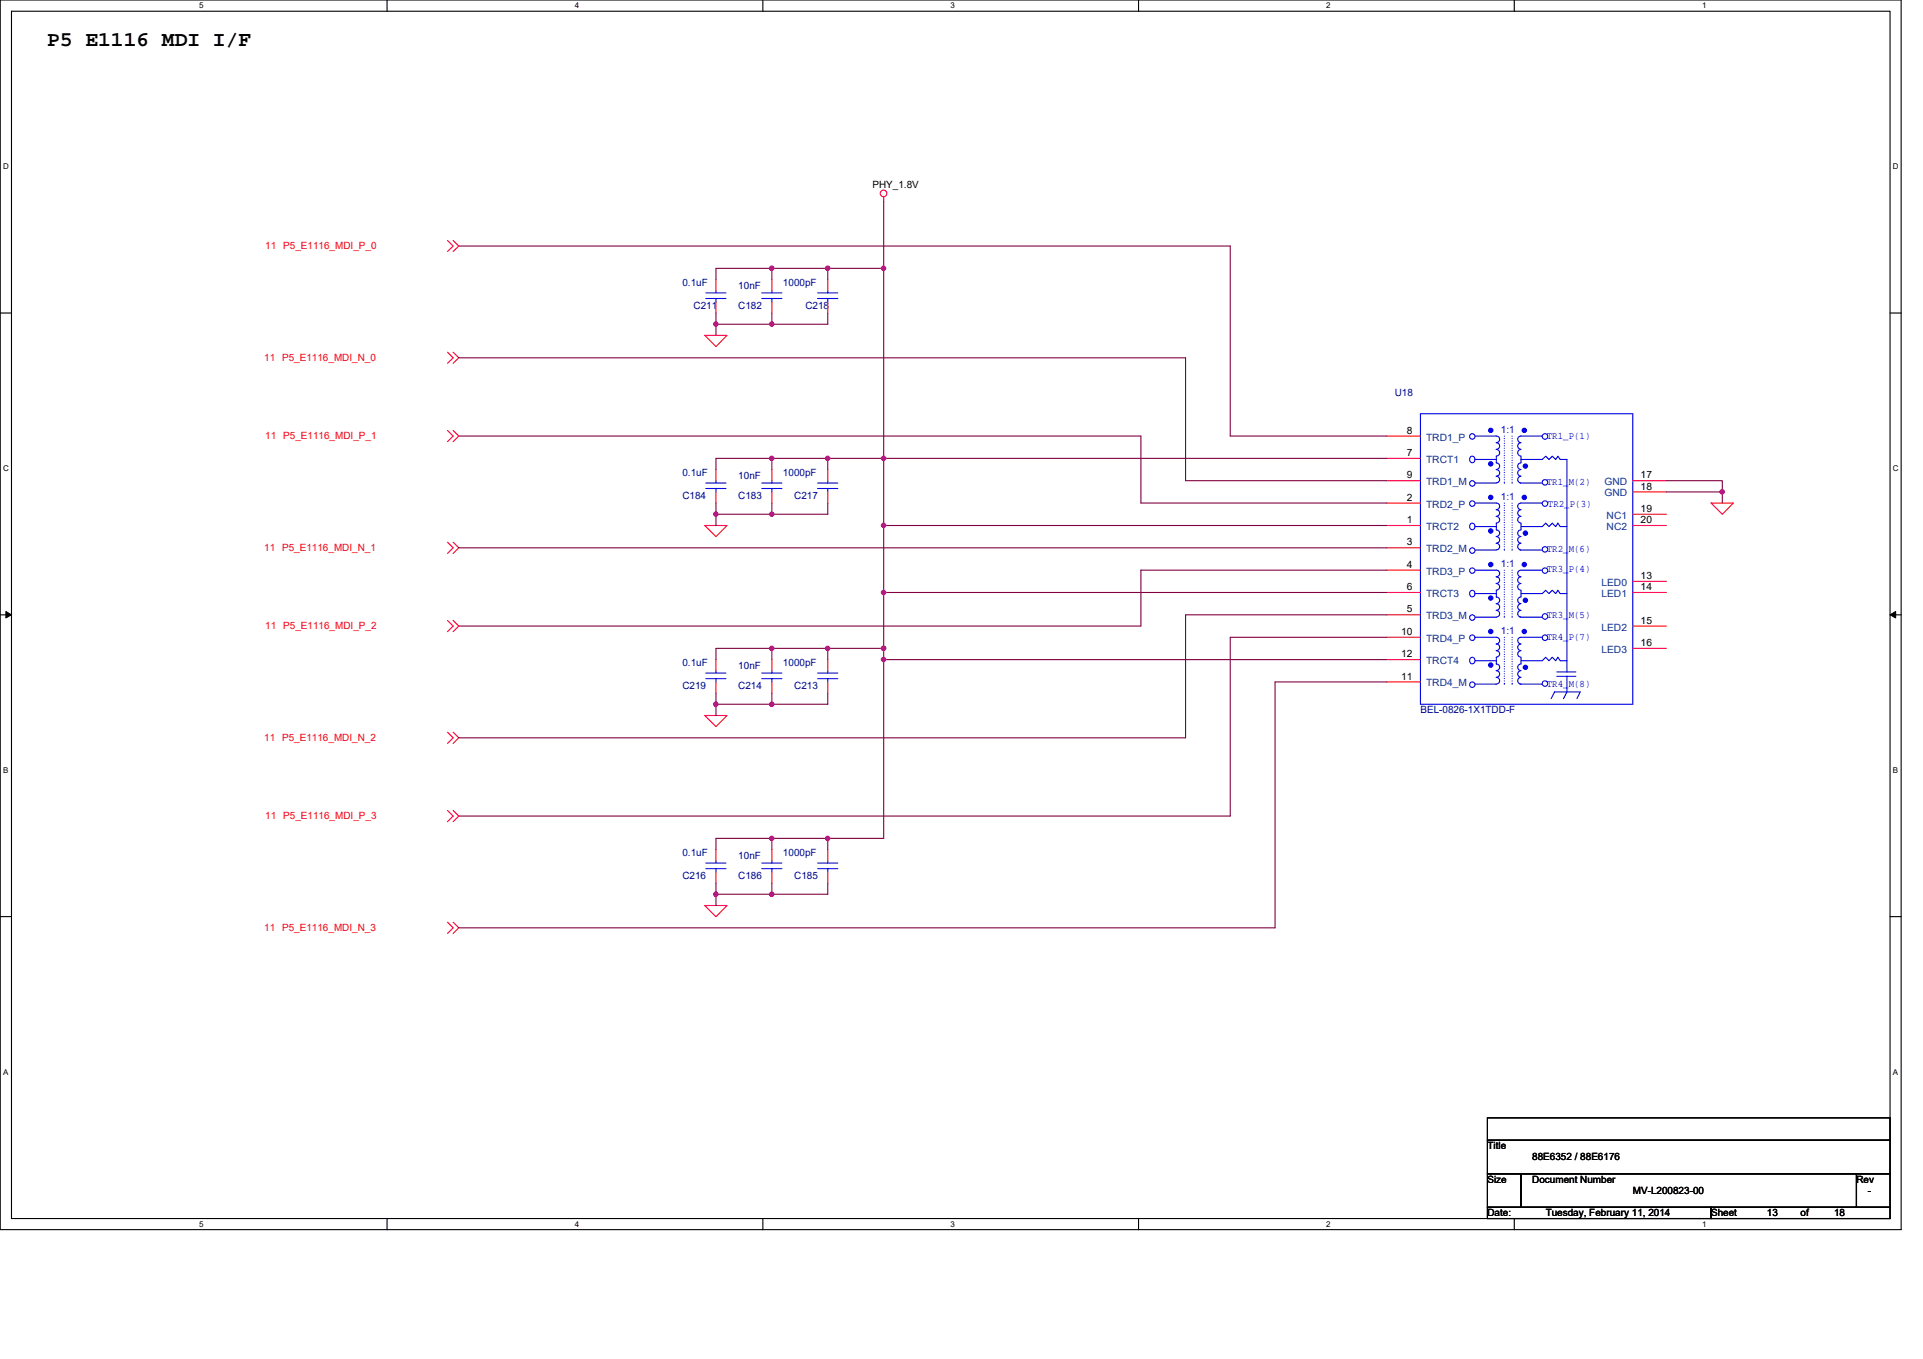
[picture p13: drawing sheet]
<svg xmlns="http://www.w3.org/2000/svg" width="297mm" height="210mm" viewBox="0 0 297 210" stroke-linecap="round" stroke-linejoin="round" font-family="sans-serif">
<defs><g id="words">
<text font-size="3.3" x="7.3" y="7.1">P5 E1116 MDI I/F</text>
<g font-size="1.5">
<text x="134.8" y="29">PHY_1.8V</text>
<text x="217.3" y="67">8</text>
<text x="217.3" y="70.5">7</text>
<text x="217.3" y="73.9">9</text>
<text x="217.3" y="77.4">2</text>
<text x="253.4" y="73.9">17</text>
<text x="253.4" y="75.6">18</text>
<text x="217.3" y="80.8">1</text>
<text x="253.4" y="79.1">19</text>
<text x="253.4" y="80.8">20</text>
<text x="217.3" y="84.3">3</text>
<text x="217.3" y="87.7">4</text>
<text x="253.4" y="89.5">13</text>
<text x="217.3" y="91.2">6</text>
<text x="217.3" y="94.6">5</text>
<text x="253.4" y="91.2">14</text>
<text x="216.4" y="98.1">10</text>
<text x="216.4" y="101.6">12</text>
<text x="253.4" y="96.4">15</text>
<text x="253.4" y="99.8">16</text>
<text x="216.4" y="105">11</text>
<text x="229.8" y="177.6">Title</text>
<text x="236.7" y="179.3">88E6352 / 88E6176</text>
<text x="229.8" y="182.8">Size</text>
<text x="236.7" y="182.8">Document Number</text>
<text x="252.2" y="184.5">MV-L200823-00</text>
<text x="286.8" y="182.8">Rev</text>
<text x="288.5" y="184.5">-</text>
<text x="229.8" y="187.9">Date:</text>
<text x="238.8" y="187.9">Tuesday, February 11, 2014</text>
<text x="264.3" y="187.9">Sheet</text>
<text x="272.9" y="187.9">13</text>
<text x="278.1" y="187.9">of</text>
<text x="283.3" y="187.9">18</text>
</g>
<g font-size="1.5" fill="#f00">
<text x="41" y="38.5">11 P5_E1116_MDI_P_0</text>
<text x="40.8" y="55.8">11 P5_E1116_MDI_N_0</text>
<text x="41" y="67.9">11 P5_E1116_MDI_P_1</text>
<text x="40.8" y="85.2">11 P5_E1116_MDI_N_1</text>
<text x="41" y="97.3">11 P5_E1116_MDI_P_2</text>
<text x="40.8" y="114.5">11 P5_E1116_MDI_N_2</text>
<text x="41" y="126.6">11 P5_E1116_MDI_P_3</text>
<text x="40.8" y="143.9">11 P5_E1116_MDI_N_3</text>
</g>
<g font-size="1.5" fill="#000080">
<text x="105.4" y="44.2">0.1uF</text>
<text x="107.1" y="47.7">C211</text>
<text x="114" y="47.7">C182</text>
<text x="114" y="44.6">10nF</text>
<text x="120.9" y="44.2">1000pF</text>
<text x="124.4" y="47.7">C218</text>
<text x="215.4" y="61.2">U18</text>
<text x="105.4" y="77">C184</text>
<text x="105.4" y="73.6">0.1uF</text>
<text x="114" y="77">C183</text>
<text x="114" y="74">10nF</text>
<text x="120.9" y="73.6">1000pF</text>
<text x="122.7" y="77">C217</text>
<text x="105.4" y="106.4">C219</text>
<text x="105.4" y="103">0.1uF</text>
<text x="114" y="106.4">C214</text>
<text x="114" y="103.3">10nF</text>
<text x="120.9" y="103">1000pF</text>
<text x="122.7" y="106.4">C213</text>
<text x="219.4" y="110.2">BEL-0826-1X1TDD-F</text>
<text x="105.4" y="135.8">C216</text>
<text x="105.4" y="132.3">0.1uF</text>
<text x="114" y="135.8">C186</text>
<text x="114" y="132.7">10nF</text>
<text x="120.9" y="132.3">1000pF</text>
<text x="122.7" y="135.8">C185</text>
</g>
<g font-size="1.5" fill="#004080">
<text x="220.3" y="68.1">TRD1_P</text>
<text x="220.3" y="71.5">TRCT1</text>
<text x="220.3" y="75">TRD1_M</text>
<text x="247.8" y="75">GND</text>
<text x="247.8" y="76.7">GND</text>
<text x="220.3" y="78.4">TRD2_P</text>
<text x="220.3" y="81.9">TRCT2</text>
<text x="248.2" y="80.2">NC1</text>
<text x="248.2" y="81.9">NC2</text>
<text x="220.3" y="85.3">TRD2_M</text>
<text x="220.3" y="88.8">TRD3_P</text>
<text x="220.3" y="92.2">TRCT3</text>
<text x="220.3" y="95.7">TRD3_M</text>
<text x="247.4" y="92.2">LED1</text>
<text x="247.4" y="90.5">LED0</text>
<text x="220.3" y="99.2">TRD4_P</text>
<text x="247.4" y="97.4">LED2</text>
<text x="247.4" y="100.9">LED3</text>
<text x="220.3" y="102.6">TRCT4</text>
<text x="220.3" y="106.1">TRD4_M</text>
</g>
<g font-size="1.5" fill="#00f">
<text x="231.8" y="66.9">1:1</text>
<text x="238.9" y="67.9">TR1_P(1)</text>
<text x="231.8" y="77.2">1:1</text>
<text x="238.9" y="75">TR1_M(2)</text>
<text x="239.1" y="78.3">TR2_P(3)</text>
<text x="231.8" y="87.6">1:1</text>
<text x="238.9" y="85.3">TR2_M(6)</text>
<text x="238.9" y="88.5">TR3_P(4)</text>
<text x="238.9" y="95.5">TR3_M(5)</text>
<text x="231.8" y="98">1:1</text>
<text x="238.9" y="98.8">TR4_P(7)</text>
<text x="238.9" y="106.1">TR4_M(8)</text>
</g>
<g font-size="1.2">
<text x="30.8" y="1.3">5</text>
<text x="88.8" y="1.3">4</text>
<text x="146.8" y="1.3">3</text>
<text x="204.9" y="1.3">2</text>
<text x="262.9" y="1.3">1</text>
<text x=".5" y="26.1">D</text>
<text x="292.4" y="26.1">D</text>
<text x=".5" y="72.8">C</text>
<text x="292.4" y="72.8">C</text>
<text x=".5" y="119.4">B</text>
<text x="292.4" y="119.4">B</text>
<text x=".5" y="166">A</text>
<text x="292.4" y="166">A</text>
<text x="30.8" y="189.6">5</text>
<text x="88.8" y="189.6">4</text>
<text x="146.8" y="189.6">3</text>
<text x="204.9" y="189.6">2</text>
<text x="262.9" y="189.6">1</text>
</g>
</g></defs>
<path d="M0 0h293.7v190h-293.7zM1.8 1.7h290.1v186.6h-290.1z" fill="none" stroke="#000" stroke-width=".17"/>
<g fill="#fff">
<path d="M30.8 .2h.6v1.4h-.6z"/>
<path d="M30.8 188.5h.6v1.3h-.6z"/>
</g>
<path d="M59.8 0v1.7M59.8 188.3v1.7" fill="none" stroke="#000" stroke-width=".17"/>
<g fill="#fff">
<path d="M88.8 .2h.6v1.4h-.6z"/>
<path d="M88.8 188.5h.6v1.3h-.6z"/>
</g>
<path d="M117.8 0v1.7M117.8 188.3v1.7" fill="none" stroke="#000" stroke-width=".17"/>
<g fill="#fff">
<path d="M146.8 .2h.7v1.4h-.7z"/>
<path d="M146.8 188.5h.7v1.3h-.7z"/>
</g>
<path d="M175.9 0v1.7M175.9 188.3v1.7" fill="none" stroke="#000" stroke-width=".17"/>
<g fill="#fff">
<path d="M204.9 .2h.6v1.4h-.6z"/>
<path d="M204.9 188.5h.6v1.3h-.6z"/>
</g>
<path d="M233.9 0v1.7M233.9 188.3v1.7" fill="none" stroke="#000" stroke-width=".17"/>
<g fill="#fff">
<path d="M262.9 .2h.7v1.4h-.7z"/>
<path d="M262.9 188.5h.7v1.3h-.7z"/>
<path d="M.5 25h.8v1.4h-.8z"/>
<path d="M292.4 25h.8v1.4h-.8z"/>
<path d="M.5 71.7h.8v1.3h-.8z"/>
<path d="M292.4 71.7h.8v1.3h-.8z"/>
</g>
<path d="M0 48.4h1.8M291.9 48.4h1.8" fill="none" stroke="#000" stroke-width=".17"/>
<g fill="#fff">
<path d="M.5 118.3h.8v1.4h-.8z"/>
<path d="M292.4 118.3h.8v1.4h-.8z"/>
</g>
<path d="M0 95h1.8M291.9 95h1.8" fill="none" stroke="#000" stroke-width=".17"/>
<path d="M.9 94.5l.9 .5-.9 .5zM291.9 95l.9-.5v1z" fill="#000" stroke="#000" stroke-width=".15"/>
<g fill="#fff">
<path d="M.5 164.9h.8v1.4h-.8z"/>
<path d="M292.4 164.9h.8v1.4h-.8z"/>
</g>
<path d="M0 141.6h1.8M291.9 141.6h1.8M229.8 172.7h62.1v3.5h-62.1zM229.8 176.2h62.1v5.2h-62.1zM229.8 181.4h5.1v5.1h-5.1zM229.8 186.5h34.5v1.8h-34.5zM234.9 181.4h51.9v5.1h-51.9zM264.3 186.5h27.6v1.8h-27.6zM286.8 181.4h5.1v5.1h-5.1z" fill="none" stroke="#000" stroke-width=".17"/>
<g fill="none" stroke="#f00" stroke-width=".17">
<path d="M69.1 37.1l.9 .9-.9 .9M70 37.1l.9 .9-.9 .9M136.5 30.4v.7M69.1 54.4l.9 .9-.9 .8M70 54.4l.9 .9-.9 .8M108.9 51.8h3.4l-1.7 1.8zM110.6 43.2v1.7M110.6 46.7v1.7M119.2 43.2v1.7M119.2 46.7v1.7M127.9 43.2v1.7M127.9 46.7v1.7"/>
<path d="M69.1 66.5l.9 .9-.9 .8M70 66.5l.9 .9-.9 .8M110.6 72.6v1.7M110.6 76v1.7M119.2 72.6v1.7M119.2 76v1.7M127.9 72.6v1.7M127.9 76v1.7M214.2 67.4h5.2M214.2 70.8h5.2M214.2 74.3h5.2M214.2 77.7h5.2"/>
<path d="M252.2 74.3h5.2M252.2 76h5.2M252.2 79.5h5.2M264.3 77.7h3.5l-1.8 1.8zM69.1 95.9l.9 .8-.9 .9M69.1 83.8l.9 .8-.9 .9M70 95.9l.9 .8-.9 .9M70 83.8l.9 .8-.9 .9M108.9 81.2h3.4l-1.7 1.7zM214.2 81.2h5.2M214.2 84.6h5.2M214.2 88.1h5.2"/>
<path d="M214.2 91.5h5.2M214.2 95h5.2M214.2 98.5h5.2M252.2 91.5h5.2M252.2 89.8h5.2M252.2 96.7h5.2M252.2 81.2h5.2M69.1 113.1l.9 .9-.9 .9M70 113.1l.9 .9-.9 .9M108.9 110.6h3.4l-1.7 1.7zM110.6 101.9v1.7M110.6 105.4v1.7"/>
<path d="M119.2 101.9v1.7M119.2 105.4v1.7M127.9 101.9v1.7M127.9 105.4v1.7M214.2 101.9h5.2M214.2 105.4h5.2M252.2 100.2h5.2M69.1 125.2l.9 .9-.9 .9M70 125.2l.9 .9-.9 .9M108.9 139.9h3.4l-1.7 1.7zM110.6 131.3v1.7M110.6 134.7v1.8"/>
<path d="M119.2 131.3v1.7M119.2 134.7v1.8M127.9 131.3v1.7M127.9 134.7v1.8M69.1 142.5l.9 .9-.9 .8M70 142.5l.9 .9-.9 .8"/>
<circle cx="136.5" cy="29.9" r=".51"/>
</g>
<g fill="none" stroke="#00f" stroke-width=".17">
<path d="M109 46.1h3.1M109 45.3h3.1M110.6 44.9v.4M110.6 46.1v.6M117.7 46.1h3.1M117.7 45.3h3.1M119.2 44.9v.4M119.2 46.1v.6M126.3 46.1h3.1M126.3 45.3h3.1M127.9 44.9v.4M127.9 46.1v.6"/>
<path d="M109 75.5h3.1M109 74.6h3.1M110.6 74.3v.3M110.6 75.5v.5M117.7 75.5h3.1M117.7 74.6h3.1M119.2 74.3v.3M119.2 75.5v.5M126.3 75.5h3.1M126.3 74.6h3.1M127.9 74.3v.3M127.9 75.5v.5"/>
<path d="M219.4 63.9h32.8v44.9h-32.8zM227.2 70.6a.47 .47 0 0 1 .6 .4 .47 .47 0 0 1-.6 .4 .59 .59 0 0 1 0-.8zM227.9 77.7h3.2a.51 .51 0 0 1 .5 .5 .51 .51 0 0 1-.5 .5M227.9 67.4h3.2a.51 .51 0 0 1 .5 .5 .51 .51 0 0 1-.5 .5M227.9 71h3.2M227.9 74.6h3.2M231.1 68.4a.51 .51 0 0 1 .5 .5 .51 .51 0 0 1-.5 .5 .52 .52 0 0 1 .5 .5 .52 .52 0 0 1-.5 .6v1a.51 .51 0 0 1 .5 .5 .51 .51 0 0 1-.5 .5M231.1 72.6a.51 .51 0 0 1 .5 .5 .51 .51 0 0 1-.5 .5M231.1 73.6a.51 .51 0 0 1 .5 .5 .51 .51 0 0 1-.5 .5M231.1 78.8a.51 .51 0 0 1 .5 .5 .51 .51 0 0 1-.5 .5 .52 .52 0 0 1 .5 .5 .52 .52 0 0 1-.5 .5v1.1a.51 .51 0 0 1 .5 .5 .51 .51 0 0 1-.5 .5M234.8 74.6h3.4M234.9 78.8a.52 .52 0 0 0-.5 .5 .52 .52 0 0 0 .5 .5 .52 .52 0 0 0-.5 .5 .52 .52 0 0 0 .5 .5v1.1a.51 .51 0 0 0-.5 .5 .51 .51 0 0 0 .5 .5"/>
<path d="M234.9 68.4a.51 .51 0 0 0-.5 .5 .51 .51 0 0 0 .5 .5 .53 .53 0 0 0-.5 .6 .53 .53 0 0 0 .5 .5v1a.51 .51 0 0 0-.5 .5 .51 .51 0 0 0 .5 .5M234.9 72.6a.51 .51 0 0 0-.5 .5 .51 .51 0 0 0 .5 .5M234.9 73.6a.51 .51 0 0 0-.5 .5 .51 .51 0 0 0 .5 .5M234.9 71h3.3l.6-.5 .5 .5 .5-.5 .5 .5 .3-.5 .4 .5h1v32.8M238.2 77.7h-3.3a.51 .51 0 0 0-.5 .5 .51 .51 0 0 0 .5 .5M238.2 67.4h-3.3a.51 .51 0 0 0-.5 .5 .51 .51 0 0 0 .5 .5M227.2 80.9a.47 .47 0 0 1 .6 .4 .47 .47 0 0 1-.6 .5 .59 .59 0 0 1 0-.9zM227.2 91.3a.47 .47 0 0 1 .6 .4 .47 .47 0 0 1-.6 .5 .59 .59 0 0 1 0-.9zM227.9 81.4h3.2M227.9 85h3.2M227.9 91.7h3.2M227.9 88.1h3.2a.51 .51 0 0 1 .5 .5 .51 .51 0 0 1-.5 .5 .52 .52 0 0 1 .5 .5 .52 .52 0 0 1-.5 .5"/>
<path d="M227.9 98.5h3.2a.51 .51 0 0 1 .5 .5 .51 .51 0 0 1-.5 .5M231.1 90.2a.51 .51 0 0 1 .5 .5 .51 .51 0 0 1-.5 .5M231.1 99.5a.51 .51 0 0 1 .5 .5 .51 .51 0 0 1-.5 .5M231.1 82.9a.51 .51 0 0 1 .5 .5 .51 .51 0 0 1-.5 .5M231.1 83.9a.51 .51 0 0 1 .5 .6 .51 .51 0 0 1-.5 .5M231.1 93.3a.51 .51 0 0 1 .5 .5 .51 .51 0 0 1-.5 .5 .52 .52 0 0 1 .5 .5 .52 .52 0 0 1-.5 .5l-3.2 .1M231.1 91.2v1a.51 .51 0 0 1 .5 .6 .51 .51 0 0 1-.5 .5M234.8 85h3.4M234.8 95.4h3.4M234.9 82.9a.51 .51 0 0 0-.5 .5 .51 .51 0 0 0 .5 .5M234.9 93.3a.51 .51 0 0 0-.5 .5 .51 .51 0 0 0 .5 .5 .52 .52 0 0 0-.5 .5 .52 .52 0 0 0 .5 .5M234.9 99.5a.51 .51 0 0 0-.5 .5 .51 .51 0 0 0 .5 .5"/>
<path d="M234.9 83.9a.51 .51 0 0 0-.5 .6 .51 .51 0 0 0 .5 .5M234.9 90.2a.51 .51 0 0 0-.5 .5 .51 .51 0 0 0 .5 .5M234.9 91.2v1a.51 .51 0 0 0-.5 .6 .51 .51 0 0 0 .5 .5M238.2 88.1h-3.3a.51 .51 0 0 0-.5 .5 .51 .51 0 0 0 .5 .5 .52 .52 0 0 0-.5 .5 .52 .52 0 0 0 .5 .5M238.2 98.5h-3.3a.51 .51 0 0 0-.5 .5 .51 .51 0 0 0 .5 .5M242 81.4h-1l-.4-.6-.3 .6-.5-.6-.5 .6-.5-.6-.6 .6h-3.3M242 91.7h-1l-.4-.5-.3 .5-.5-.5-.5 .5-.5-.5-.6 .5h-3.3M109 104.9h3.1M109 104h3.1M110.6 103.6v.4M110.6 104.9v.5M117.7 104.9h3.1"/>
<path d="M117.7 104h3.1M119.2 103.6v.4M119.2 104.9v.5M126.3 104.9h3.1M126.3 104h3.1M127.9 103.6v.4M127.9 104.9v.5M227.2 101.6a.47 .47 0 0 1 .6 .5 .47 .47 0 0 1-.6 .4 .59 .59 0 0 1 0-.9zM227.9 102.1h3.2M231.1 100.5a.5 .5 0 0 1 .5 .5 .5 .5 0 0 1-.5 .5M231.1 103.6a.51 .51 0 0 1 .5 .5 .51 .51 0 0 1-.5 .5 .52 .52 0 0 1 .5 .6 .52 .52 0 0 1-.5 .5h-3.2M231.1 101.6v1a.51 .51 0 0 1 .5 .5 .51 .51 0 0 1-.5 .5"/>
<path d="M234.8 105.7h3.4M234.9 103.6a.51 .51 0 0 0-.5 .5 .51 .51 0 0 0 .5 .5 .52 .52 0 0 0-.5 .6 .52 .52 0 0 0 .5 .5M234.9 100.5a.5 .5 0 0 0-.5 .5 .5 .5 0 0 0 .5 .5M234.9 101.6v1a.51 .51 0 0 0-.5 .5 .51 .51 0 0 0 .5 .5M239.6 107.9l.5-1h4l-.5 1M240.5 103.8h2.9M240.5 104.5h2.9M242 102.1h-1l-.4-.5-.3 .5-.5-.5-.5 .5-.5-.5-.6 .5h-3.3M242 104.5v2.4l-.5 1M109 134.2h3.1M109 133.4h3.1M110.6 133v.4"/>
<path d="M110.6 134.2v.5M117.7 134.2h3.1M117.7 133.4h3.1M119.2 133v.4M119.2 134.2v.5M126.3 134.2h3.1M126.3 133.4h3.1M127.9 133v.4M127.9 134.2v.5"/>
<circle cx="227.4" cy="77.8" r=".42"/>
<circle cx="227.4" cy="67.4" r=".42"/>
<circle cx="227.4" cy="74.7" r=".42"/>
<circle cx="238.6" cy="67.4" r=".43"/>
<circle cx="238.6" cy="77.8" r=".43"/>
<circle cx="238.6" cy="74.5" r=".43"/>
<circle cx="227.4" cy="85.1" r=".42"/>
<circle cx="227.4" cy="98.5" r=".42"/>
<circle cx="227.4" cy="95.4" r=".42"/>
<circle cx="227.4" cy="88.2" r=".42"/>
<circle cx="238.6" cy="95.3" r=".43"/>
<circle cx="238.6" cy="98.5" r=".43"/>
<circle cx="238.7" cy="84.9" r=".42"/>
<circle cx="238.7" cy="88.2" r=".42"/>
<circle cx="227.4" cy="105.8" r=".42"/>
<circle cx="238.6" cy="105.6" r=".43"/>
</g>
<g fill="#00f" stroke="#00f" stroke-width=".17">
<circle cx="230.3" cy="66.5" r=".33"/>
<circle cx="230.3" cy="71.7" r=".34"/>
<circle cx="235.5" cy="66.5" r=".33"/>
<circle cx="235.6" cy="72" r=".33"/>
<circle cx="230.3" cy="82" r=".34"/>
<circle cx="235.5" cy="76.9" r=".34"/>
<circle cx="235.6" cy="82.4" r=".34"/>
<circle cx="230.3" cy="76.9" r=".34"/>
<circle cx="230.3" cy="92.4" r=".33"/>
<circle cx="235.5" cy="87.2" r=".34"/>
<circle cx="235.6" cy="92.7" r=".34"/>
<circle cx="230.3" cy="87.2" r=".34"/>
<circle cx="230.3" cy="102.8" r=".34"/>
<circle cx="235.5" cy="97.6" r=".34"/>
<circle cx="235.6" cy="103.1" r=".33"/>
<circle cx="230.3" cy="97.6" r=".34"/>
</g>
<g fill="none" stroke="#00f" stroke-width=".17" stroke-dasharray="0 .3">
<path d="M232.4 67.4v7.2M232.4 74.6h.1M232.4 77.7v7.3M233.6 67.4v7.2M233.6 74.6h.1M233.6 77.7v7.3M232.4 85h.1M232.4 88.1v7.3M232.4 95.4h.1M232.4 98.5v7.2M233.6 85h.1M233.6 88.1v7.3"/>
<path d="M233.6 95.4h.1M233.6 98.5v7.2M232.4 105.7h.1M233.6 105.7h.1"/>
</g>
<g fill="none" stroke="#800040" stroke-width=".17">
<path d="M70.9 38h119.1v29.4h24.2M136.5 31.1v10.4M70.9 55.3h112.2v19h31.1M110.6 50.1v1.7M110.6 50.1h8.6M110.6 48.4v1.7M119.2 41.5h8.7M119.2 41.5h-8.6v1.7M119.2 41.5v1.7M119.2 48.4v1.7M127.9 48.4v1.7h-8.7M127.9 41.5v1.7"/>
<path d="M127.9 41.5h8.6M136.5 41.5v29.3M70.9 67.4h105.3v10.3h38M110.6 77.7v1.8M110.6 79.5h8.6M110.6 72.6v-1.8h8.6v1.8M110.6 79.5v1.7M119.2 77.7v1.8M119.2 70.8h8.7M127.9 70.8v1.8M127.9 77.7v1.8h-8.7M127.9 70.8h8.6"/>
<path d="M136.5 70.8h77.7M136.5 70.8v10.4h77.7M257.4 74.3h8.6v1.7M257.4 76h8.6M266 76v1.7M70.9 84.6h143.3M136.5 91.5h77.7M136.5 81.2v10.3M136.5 91.5v8.7M214.2 95h-31.1v19h-112.2M214.2 98.5h-24.2v27.6h-119.1M214.2 88.1h-38v8.6h-105.3"/>
<path d="M110.6 108.8h8.6M110.6 107.1v1.7M110.6 108.8v1.8M119.2 100.2h-8.6v1.7M119.2 100.2v1.7M119.2 107.1v1.7M119.2 100.2h8.7M127.9 107.1v1.7h-8.7M127.9 100.2v1.7M127.9 100.2h8.6M136.5 101.9h77.7M136.5 101.9v27.6h-8.6"/>
<path d="M136.5 100.2v1.7M214.2 105.4h-17.2v38h-126.1M110.6 138.2h8.6M110.6 138.2v1.7M110.6 136.5v1.7M119.2 129.5h-8.6v1.8M119.2 129.5v1.8M119.2 136.5v1.7M119.2 129.5h8.7v1.8M127.9 136.5v1.7h-8.7"/>
</g>
<g fill="#f0f" stroke="#f0f" stroke-width=".17">
<circle cx="136.5" cy="70.8" r=".33"/>
<circle cx="136.5" cy="91.5" r=".34"/>
<circle cx="136.5" cy="81.2" r=".34"/>
<circle cx="136.5" cy="101.9" r=".34"/>
<circle cx="136.5" cy="100.2" r=".34"/>
<circle cx="127.8" cy="70.8" r=".33"/>
<circle cx="127.8" cy="100.2" r=".34"/>
<circle cx="119.2" cy="41.4" r=".34"/>
<circle cx="127.8" cy="129.5" r=".34"/>
<circle cx="119.2" cy="70.8" r=".33"/>
<circle cx="119.2" cy="100.2" r=".34"/>
<circle cx="119.2" cy="129.5" r=".34"/>
<circle cx="119.2" cy="50.1" r=".34"/>
<circle cx="119.2" cy="79.4" r=".33"/>
<circle cx="110.6" cy="79.4" r=".33"/>
<circle cx="119.2" cy="108.8" r=".34"/>
<circle cx="119.2" cy="138.2" r=".34"/>
<circle cx="110.6" cy="138.2" r=".34"/>
<circle cx="127.8" cy="41.4" r=".34"/>
<circle cx="110.6" cy="108.8" r=".34"/>
<circle cx="110.6" cy="50.1" r=".34"/>
<circle cx="136.5" cy="41.4" r=".34"/>
<circle cx="266" cy="76" r=".34"/>
</g>
<use href="#words"/>
</svg>
